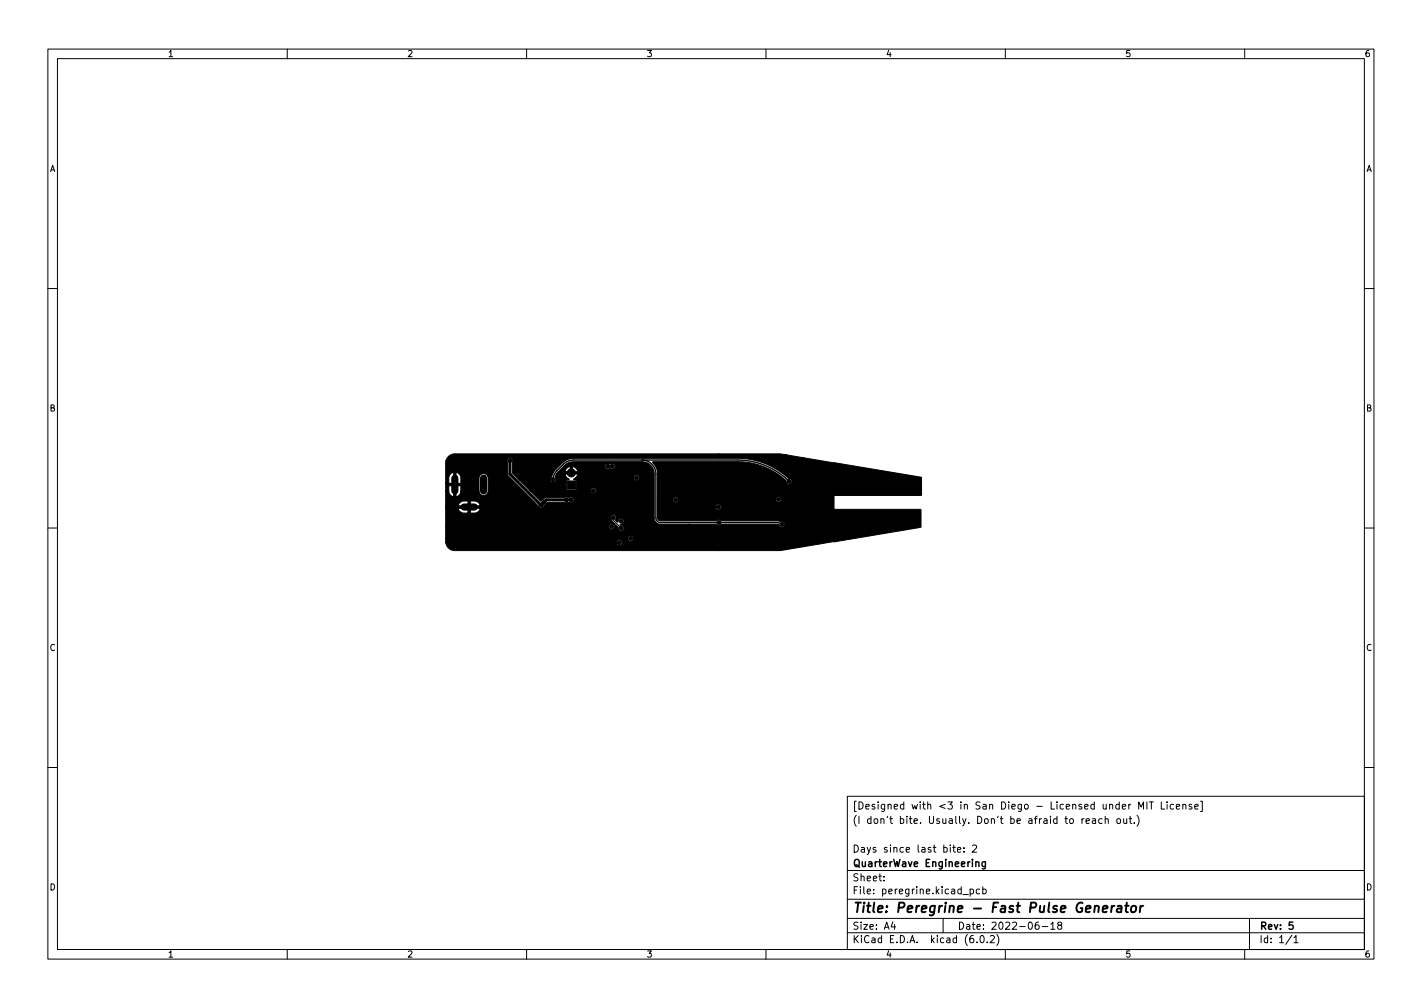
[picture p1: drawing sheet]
<svg xmlns="http://www.w3.org/2000/svg" width="297mm" height="210mm" viewBox="0 0 297 210" stroke-linecap="round" stroke-linejoin="round" font-family="sans-serif">
<defs><g id="words">
<text font-size="2.8" x="178" y="190.6">Title: Peregrine - Fast Pulse Generator</text>
<g font-size="2.1">
<text x="178" y="172">(I don't bite. Usually. Don't be afraid to reach out.)</text>
<text x="178" y="169">[Designed with &lt;3 in San Diego - Licensed under MIT License]</text>
<text x="178" y="178">Days since last bite: 2</text>
<text x="178" y="184">Sheet:</text>
<text x="178" y="181">QuarterWave Engineering</text>
<text x="178" y="186.7">File: peregrine.kicad_pcb</text>
<text x="178" y="196.9">KiCad E.D.A. kicad (6.0.2)</text>
<text x="178" y="194.1">Size: A4</text>
<text x="200" y="194.1">Date: 2022-06-18</text>
<text x="263" y="194.1">Rev: 5</text>
<text x="263" y="196.9">Id: 1/1</text>
</g>
<g font-size="1.8">
<text x="35" y="11.9">1</text>
<text x="85" y="11.9">2</text>
<text x="135" y="11.9">3</text>
<text x="185" y="11.9">4</text>
<text x="235" y="11.9">5</text>
<text x="285" y="11.9">6</text>
<text x="10.3" y="35.9">A</text>
<text x="285.3" y="35.9">A</text>
<text x="10.3" y="85.9">B</text>
<text x="285.3" y="85.9">B</text>
<text x="10.3" y="135.9">C</text>
<text x="285.3" y="135.9">C</text>
<text x="10.3" y="185.9">D</text>
<text x="285.3" y="185.9">D</text>
<text x="35" y="199.9">1</text>
<text x="85" y="199.9">2</text>
<text x="135" y="199.9">3</text>
<text x="185" y="199.9">4</text>
<text x="235" y="199.9">5</text>
<text x="285" y="199.9">6</text>
</g>
</g></defs>
<g fill="none" stroke="#000" stroke-width=".21">
<path d="M10 10.2h277v190.1h-277zM12 12.2h273v186.1h-273zM60 10.2v2M110 10.2v2M160 10.2v2M210 10.2v2M260 10.2v2M10 60.2h2M285 60.2h2M10 110.2h2M285 110.2h2M10 160.2h2"/>
<path d="M177 166.3h108v32h-108zM199 176.9h.6M199.2 176.4v1.3l.4 .2M200 177.4l.7-.1-.1-.3-.4-.1-.2 .2 .1 .8h.5M201.4 177.8v.1M201.4 177v.1M203.1 176.6l.6-.2 .3 .5-.9 1h.9M226 170.9v1M226.4 170.9l-.4 .3M226.9 171.4l.7-.1-.1-.3-.4-.1-.2 .2v.8h.6M228.2 171h.6l.1 .9M228.9 171.3l-.5 .1-.3 .2 .3 .3h.5"/>
<path d="M230.2 171l-.4-.1-.3 .3 .1 .7h.6M230.9 171.1l.2-.2 .3 .1 .1 .9M230.9 170.4v1.5M233.4 171l.4-.1 .3 .3v.4l-.3 .3h-.4l-.1-.3zM234.7 170.9l.1 1h.3l.3-.1M235.4 170.9v1M235.9 170.9h.5M236.1 170.4v1.3l.3 .2M236.9 171.8v.1M237.5 170.2a1.72 1.72 0 0 1 0 2.3M237.9 168.9v-1.5l.5 1.1 .5-1.1v1.5M239.6 167.4v1.5"/>
<path d="M240.1 167.4h.8M240.5 167.4v1.5M242.6 167.4v1.5h.7M243.8 167.4v.2M243.8 167.9v1M245.1 168l-.4-.1-.3 .3 .2 .7h.5M245.7 168.4l.7-.1v-.3l-.5-.1-.2 .2 .1 .8h.6M247.1 168.1l.2-.2 .3 .1 .1 .9M247.1 167.9v1M248.9 168l-.3-.1-.2 .2v.3l.5 .1v.4h-.5M249.6 168.4l.7-.1-.1-.3-.4-.1-.2 .2v.8h.6M250.8 167.3h.3v2.1h-.3"/>
<path d="M285 160.2h2M60 198.3v2M110 198.3v2M160 198.3v2M177 194.8h108M177 191.8h108M177 187.8h108M177 181.8h108M184.6 183.8v.1M184.6 183v.1M186.5 192.5l-.4 1h1M186.9 193v1"/>
<path d="M197 191.8v3M201.1 186.8h1.2M202.6 185.7l.5-.1 .3 .3-.2 .7h-.6M202.6 185.6v1.5M204.1 196.7v.1M204.6 185.7l-.4-.1-.3 .3 .2 .7h.5M204.9 195.4l.2-.1a.8 .8 0 0 1 .5 .8 .8 .8 0 0 1-.5 .7 1 1 0 0 1-.2-1.4zM205.3 185.7l.4-.1 .3 .3-.1 .7h-.6M205.3 185.1v1.5M206.2 196.7v.1M206.9 195.5l.5-.2 .3 .5-.9 1h.9M208.2 195.1a1.72 1.72 0 0 1 0 2.3"/>
<path d="M210 198.3v2M216.9 192.5l-.4 .1a1.01 1.01 0 0 0 0 1.4l.5-.1 .1-.5-.3-.3-.4 .1-.2 .2M217.7 193.5h1.2M219.5 193l.4-.5v1.5M219.5 194h.9M221.2 193.2l-.3-.3 .1-.2 .2-.2 .4 .1 .2 .2-.1 .2-.6 .2-.2 .3 .1 .4 .2 .1h.3l.3-.3-.1-.4-.2-.1M260 198.3v2M261 191.8v6.5M269.9 195.3l-1.3 1.9M270.3 195.8l.4-.5v1.5M270.3 196.8h.8"/>
</g>
<path d="M205.8 179.9v1.2l-.2 .3h-.4M203.8 180.1l.3-.2 .3 .1 .1 .9M205.8 180l-.4-.1-.3 .3 .2 .7h.5M270.1 192.5h-.8v.7l.2-.1 .5 .1 .1 .2v.5l-.3 .1-.5-.1" fill="none" stroke="#000" stroke-width=".3"/>
<path d="M230.4 189.8l.9-.2v-.4l-.6-.1-.3 .3v1h.7M232.3 189.1l-.2 1.4M232.8 189.1l-.4 .1-.2 .3M233.5 189.2h.7v1.3M234.3 189.6l-.7 .1a.4 .4 0 0 0-.3 .3 .4 .4 0 0 0 .2 .5l.7-.1M235 189.1h.8M235.4 188.5l-.2 1.7v.2l.4 .1M236.4 189.3l.1-.1a.5 .5 0 0 1 .8 .3v.6l-.3 .3a.5 .5 0 0 1-.8-.3zM238.3 189.1l-.2 1.4M238.8 189.1l-.4 .1-.2 .3" fill="none" stroke="#000" stroke-width=".4"/>
<g fill="#000" stroke="#000" stroke-width=".21">
<path d="M93.7 95.3l.6-.4 .7-.1h68l11.2 2-.1 16.3-11.1 1.9-68.6-.1a1.89 1.89 0 0 1-1.3-1.6h35.6l.1 .2a.61 .61 0 0 0 .9 .3 .61 .61 0 0 0-.1-1 .61 .61 0 0 0-.9 .5h-35.6v-.9h38a.61 .61 0 0 0 .9 .6 .61 .61 0 0 0 .1-1.1 .61 .61 0 0 0-.9 .4l-.1 .1h-38v-2.5h34a.63 .63 0 0 0 .9 .6 .63 .63 0 0 0 .2-1.1h.2l.8 .8a.63 .63 0 0 0 .6 .7 .63 .63 0 0 0 .6-.8 .63 .63 0 0 0-.8-.4v-.3a.64 .64 0 0 0 .7-.6 .64 .64 0 0 0-.7-.6 .64 .64 0 0 0-.5 .8l-.6-.5a.62 .62 0 0 0-.1-.9 .62 .62 0 0 0-.9 .2 .62 .62 0 0 0 .3 .9l.5 .6-.2 .1a.6 .6 0 0 0-1 .5h-34v-3.8h2.6a1.26 1.26 0 0 0 1.1 1h2.3a1.22 1.22 0 0 0 1.2-1h-2v1h-.5l-.1-1h-4.6v-.5h7.2a1.21 1.21 0 0 0-1.1-1h-.9v1h-.5v-1h-.9l-.8 .3-.4 .7h-2.6v-3.1h.7a1.22 1.22 0 0 0 1 1.2h.5a1.21 1.21 0 0 0 1-1.1l3.8-.1a.95 .95 0 0 0 .9 .9 .95 .95 0 0 0 1-.8l-.1-2.9a.96 .96 0 0 0-.9-.8 .96 .96 0 0 0-.9 .8v2.8h-3.8v-1.1h-1v2.3h-.5v-2.3h-1v1.1h-.7v-1.6h3.2v-1.1a1.21 1.21 0 0 0-1-1.2v2.3h-.5v-2.3a1.25 1.25 0 0 0-1 1.2v1.1h-.7l.1-4.7h12.7l.2 3.1 6.3 6.3a.68 .68 0 0 0 .7 .5 .68 .68 0 0 0 .6-.6l.7-.6h4.6a.62 .62 0 0 0 .9-.5 .62 .62 0 0 0-.9-.5l-4.9-.1-1.1 .8-2.3-2.1h12.7a.61 .61 0 0 0 .8 .5 .61 .61 0 0 0 .1-1 .61 .61 0 0 0-.9 .3v.2h-12.7l-2.3-2.3h6.5a.63 .63 0 0 0 .9 .5 .63 .63 0 0 0 .1-1.1l.3-.6h1.8l.3 .5 .6 .6-.6 .3v1.7l.2 .2h1.8l.1-2-.6-.2 .4-.3h12.1l.1 .1a.61 .61 0 0 0 .9 .3 .61 .61 0 0 0-.1-1 .61 .61 0 0 0-.9 .6h-12.1l.5-.8h-4.5l.4-.5h4.1a1.28 1.28 0 0 0-1.1-1.1v1.1h-.5v-1.1a1.34 1.34 0 0 0-1.1 1.1h-1.4l1.1-1.1h8.7l.3 .5 .3 .1 .3-.2a.62 .62 0 0 0 1.1-.2 .62 .62 0 0 0-.8-.8l-.2 .1a.64 .64 0 0 0-.7-.1 .64 .64 0 0 0-.3 .6h-8.7l1-.7 .8-.3h14.6a2.57 2.57 0 0 1 2.6 2.5v9.2a1.28 1.28 0 0 0 1.2 1.3h11.7l.6 .3 .5-.3 12 .1a.63 .63 0 0 0 .8 .6 .63 .63 0 0 0 .4-.9 .63 .63 0 0 0-.9-.3l-.7-.2-11.6 .1a.72 .72 0 0 0-1.1 0h-11.6l-.5-.3-.1-.4v-2.2h12a.61 .61 0 0 0 .9 .5 .61 .61 0 0 0 .1-1 .61 .61 0 0 0-.9 .3l-.1 .2h-12v-1.5h3.1a.6 .6 0 0 0 .7 .6 .6 .6 0 0 0 .5-.8h20.3v.2a.61 .61 0 0 0 1 .3 .61 .61 0 0 0-.1-1 .61 .61 0 0 0-.9 .5h-20.3a.61 .61 0 0 0-.6-.4 .61 .61 0 0 0-.6 .6h-3.1v-5.4a3.5 3.5 0 0 0-1.1-2.5l17.7-.1 1.9 .1a14.3 14.3 0 0 1 8.3 4 .62 .62 0 0 0 .7 .6 .62 .62 0 0 0 .5-.8 .62 .62 0 0 0-.7-.4 15.5 15.5 0 0 0-10.7-4.2h-34.5l-1 .3-1.1 .7-1.7 1.8-.8 1.7h-6.5l-1.4-1.5v-2.2a.61 .61 0 0 0-.3-.9 .61 .61 0 0 0-.8 .6h-12.7zM174.2 96.6l18.2 3 .1 3.8h-18.3zM118.5 100.4h1.7v1.7h-1.7zM174.2 106.3h18.1l.1 .2v3.5l-18.2 3.1z"/>
<circle cx="106.5" cy="96.2" r=".4"/>
<circle cx="108.2" cy="98.4" r=".4"/>
<circle cx="119.3" cy="98.7" r=".85"/>
<circle cx="123.5" cy="98.2" r=".4"/>
<circle cx="124" cy="99" r=".4"/>
<circle cx="127" cy="97.4" r=".4"/>
<circle cx="127.9" cy="97.4" r=".4"/>
<circle cx="132.9" cy="99.8" r=".4"/>
<circle cx="150.1" cy="97" r=".4"/>
<circle cx="150.2" cy="95.2" r=".4"/>
<circle cx="150.2" cy="98.8" r=".4"/>
<circle cx="164.2" cy="95.3" r=".4"/>
<circle cx="165.8" cy="99.7" r=".4"/>
<circle cx="167.7" cy="95.9" r=".4"/>
<circle cx="171.1" cy="96.5" r=".4"/>
<circle cx="174.6" cy="97.1" r=".4"/>
<circle cx="178" cy="97.7" r=".4"/>
<circle cx="181.5" cy="98.3" r=".4"/>
<circle cx="184.9" cy="98.9" r=".4"/>
<circle cx="104" cy="110.1" r=".4"/>
<circle cx="104" cy="106.9" r=".4"/>
<circle cx="105.4" cy="103.4" r=".4"/>
<circle cx="105.5" cy="106.9" r=".4"/>
<circle cx="105.5" cy="110.1" r=".4"/>
<circle cx="106.5" cy="106.9" r=".4"/>
<circle cx="106.5" cy="110.1" r=".4"/>
<circle cx="106.6" cy="101.1" r=".4"/>
<circle cx="113" cy="105.5" r=".4"/>
<circle cx="113.5" cy="100.6" r=".4"/>
<circle cx="113.6" cy="104.9" r=".4"/>
<circle cx="114.4" cy="100.6" r=".4"/>
<circle cx="115.5" cy="100.2" r=".4"/>
<circle cx="118.3" cy="104.4" r=".4"/>
<circle cx="118.4" cy="114.2" r=".4"/>
<circle cx="119.3" cy="114.2" r=".4"/>
<circle cx="119.3" cy="104.4" r=".4"/>
<circle cx="120.2" cy="114.2" r=".4"/>
<circle cx="124" cy="102.5" r=".4"/>
<circle cx="127.7" cy="109.9" r=".4"/>
<circle cx="128.1" cy="108.1" r=".4"/>
<circle cx="129.3" cy="113.3" r=".4"/>
<circle cx="129.7" cy="108.8" r=".4"/>
<circle cx="129.8" cy="110.3" r=".4"/>
<circle cx="130.7" cy="113.3" r=".4"/>
<circle cx="130.9" cy="100.1" r=".4"/>
<circle cx="131.6" cy="100.6" r=".4"/>
<circle cx="131.7" cy="112.4" r=".4"/>
<circle cx="139.9" cy="107.7" r=".4"/>
<circle cx="141.1" cy="104.4" r=".4"/>
<circle cx="142.2" cy="105" r=".4"/>
<circle cx="144" cy="109.9" r=".4"/>
<circle cx="145.2" cy="110.8" r=".4"/>
<circle cx="147.2" cy="100.9" r=".4"/>
<circle cx="147.2" cy="101.9" r=".4"/>
<circle cx="150" cy="105.9" r=".4"/>
<circle cx="150.1" cy="112.7" r=".4"/>
<circle cx="150.1" cy="102.4" r=".4"/>
<circle cx="150.1" cy="107.3" r=".4"/>
<circle cx="150.1" cy="109.1" r=".4"/>
<circle cx="150.2" cy="114.5" r=".4"/>
<circle cx="150.2" cy="110.9" r=".4"/>
<circle cx="150.2" cy="100.6" r=".4"/>
<circle cx="150.2" cy="104.2" r=".4"/>
<circle cx="162.6" cy="104.2" r=".4"/>
<circle cx="163.3" cy="109.5" r=".4"/>
<circle cx="164.2" cy="114.3" r=".4"/>
<circle cx="164.3" cy="108.7" r=".4"/>
<circle cx="164.8" cy="100.5" r=".4"/>
<circle cx="167.7" cy="113.7" r=".4"/>
<circle cx="171.1" cy="113.1" r=".4"/>
<circle cx="174.6" cy="112.5" r=".4"/>
<circle cx="178" cy="111.9" r=".4"/>
<circle cx="181.5" cy="111.3" r=".4"/>
<circle cx="184.9" cy="110.7" r=".4"/>
<circle cx="188.8" cy="109.1" r=".4"/>
<circle cx="188.8" cy="100.6" r=".4"/>
<circle cx="190.7" cy="109.1" r=".4"/>
<circle cx="190.7" cy="100.6" r=".4"/>
</g>
<path d="M95 99.8v2.7M101 99.8v2.7M96.9 105.9h2.2" fill="none" stroke="#000" stroke-width="1.5"/>
<path d="M106.5 96.2v2.8l6.5 6.5 1.1-1.1h5.2" fill="none" stroke="#000" stroke-width=".63"/>
<path d="M134.1 96a2.92 2.92 0 0 1 2.9 3v9.2a.93 .93 0 0 0 .9 .9h24.4l.6 .1 .4 .3M115.5 100.2l.2-.9 .3-.6 1.7-1.8a3 3 0 0 1 2.1-.9h34.3a15.2 15.2 0 0 1 10.7 4.5" fill="none" stroke="#000" stroke-width=".29"/>
<path d="M128.1 108.1v.5l1.7 1.7" fill="none" stroke="#000" stroke-width=".25"/>
<use href="#words"/>
</svg>
